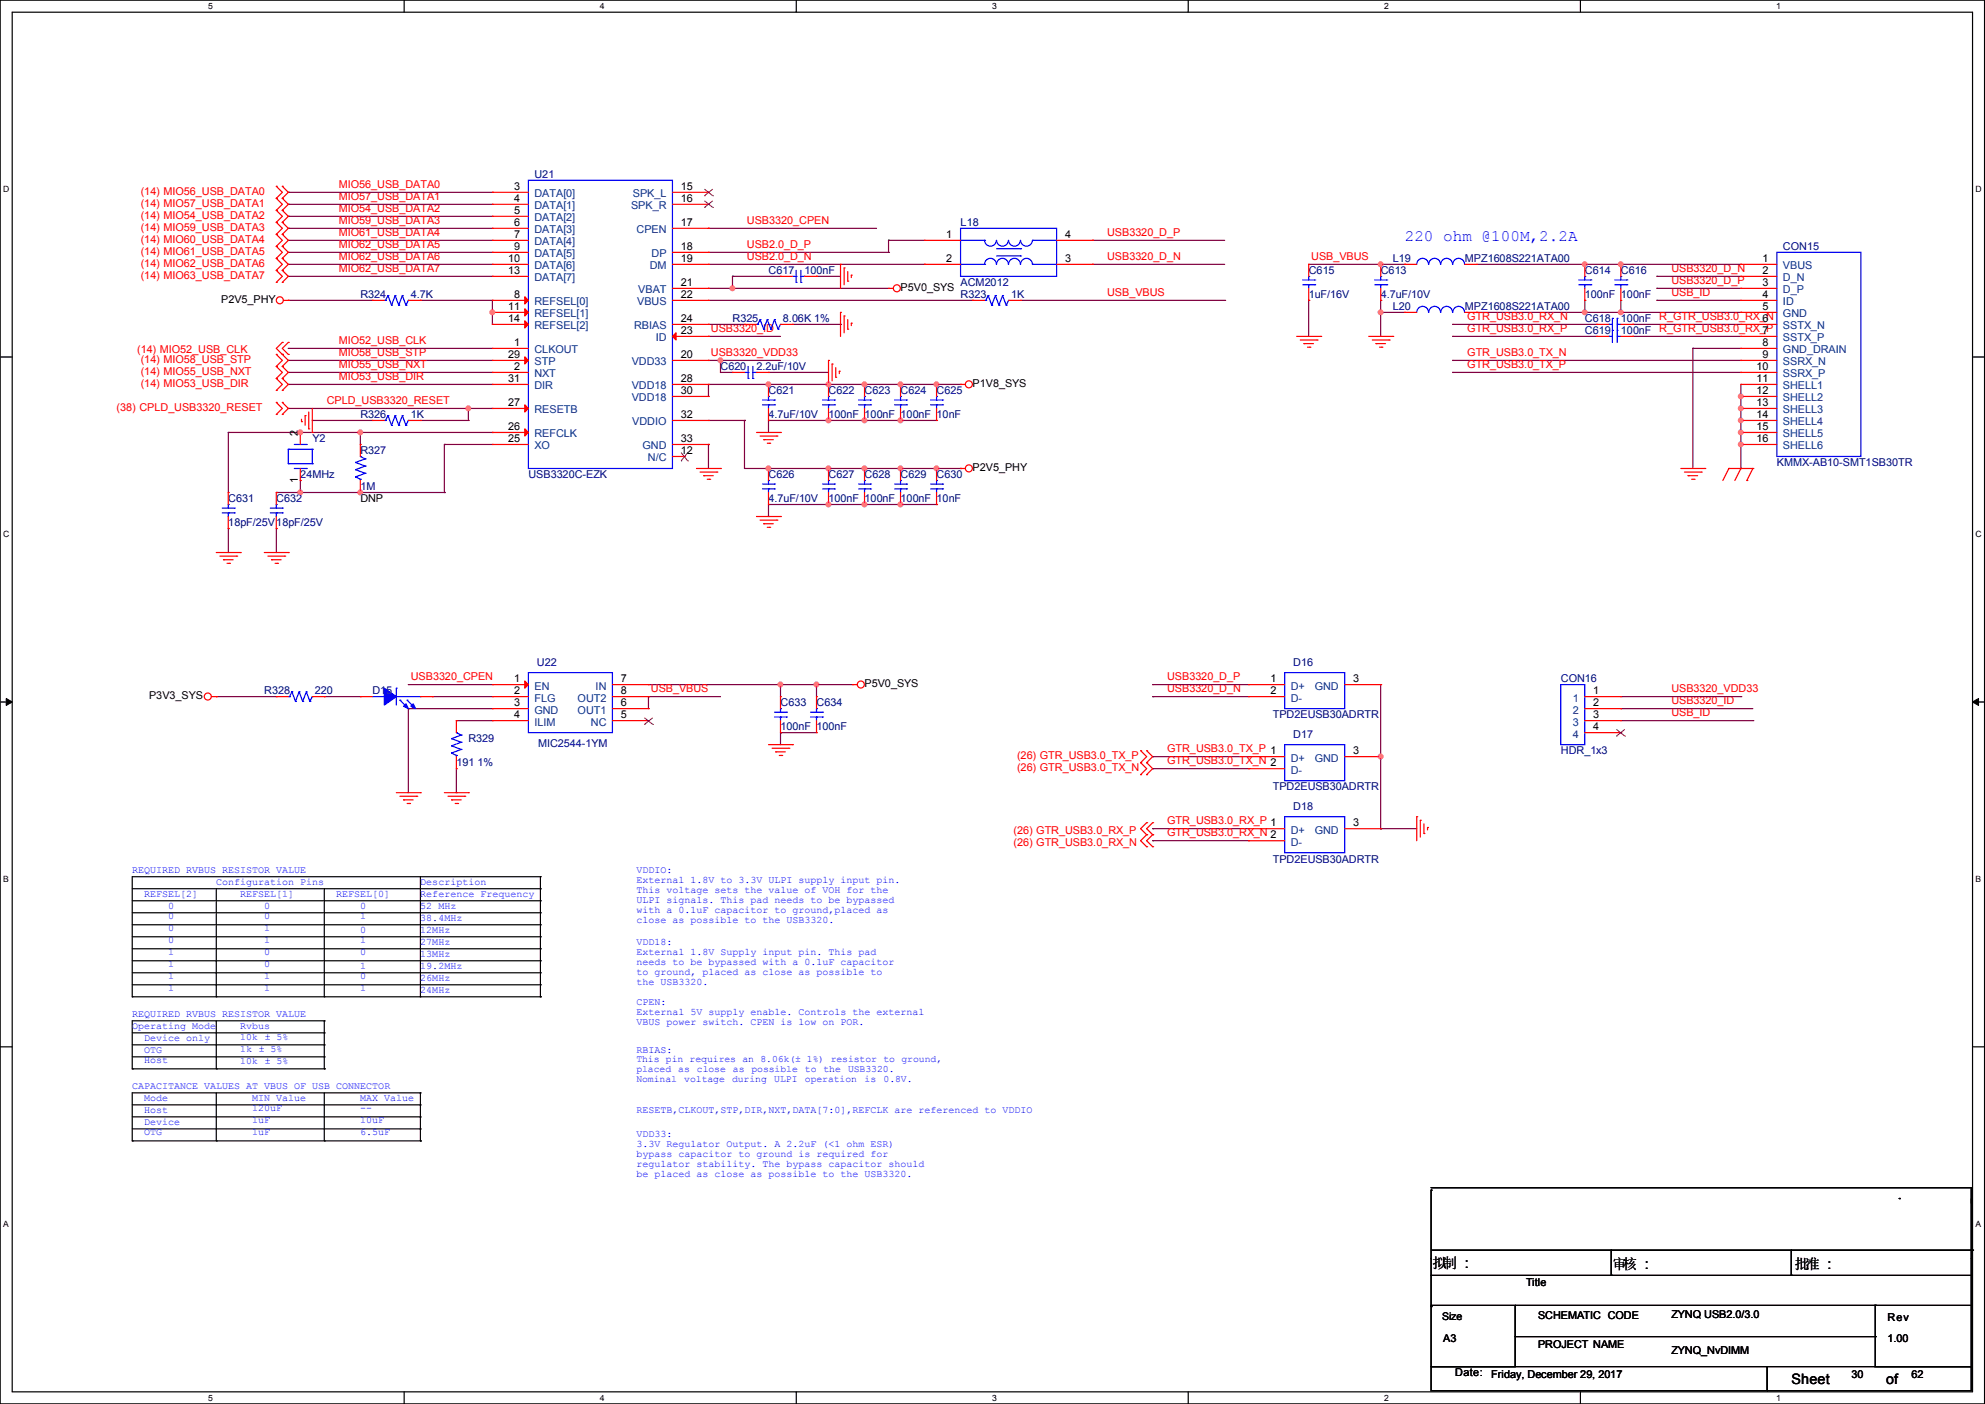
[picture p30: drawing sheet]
<svg xmlns="http://www.w3.org/2000/svg" width="420mm" height="297mm" viewBox="0 0 420 297" stroke-linecap="round" stroke-linejoin="round" font-family="sans-serif">
<defs><g id="words">
<text font-size="3.4" fill="#00f" x="297.2" y="51">220 ohm @100M,2.2A</text>
<g font-size="3">
<text x="303.1" y="268.2">拟制 :::</text>
<text x="303.1" y="268.2">拟制</text>
<text x="341.2" y="268.5">审核 :::</text>
<text x="341.2" y="268.5">审核</text>
<text x="379.8" y="268.5">批准 :::</text>
<text x="379.8" y="268.5">批准</text>
<text x="379" y="292.9">Sheet</text>
<text x="399.1" y="292.8">of</text>
</g>
<g font-size="2.3" fill="#f00">
<text x="29.8" y="41.2">(14) MIO56_USB_DATA0</text>
<text x="71.7" y="39.8">MIO56_USB_DATA0</text>
<text x="29.8" y="43.8">(14) MIO57_USB_DATA1</text>
<text x="29.8" y="46.3">(14) MIO54_USB_DATA2</text>
<text x="71.7" y="44.8">MIO54_USB_DATA2</text>
<text x="71.7" y="47.4">MIO59_USB_DATA3</text>
<text x="71.7" y="42.3">MIO57_USB_DATA1</text>
<text x="158" y="47.4">USB3320_CPEN</text>
<text x="29.8" y="48.9">(14) MIO59_USB_DATA3</text>
<text x="29.8" y="51.4">(14) MIO60_USB_DATA4</text>
<text x="29.8" y="53.9">(14) MIO61_USB_DATA5</text>
<text x="71.7" y="49.9">MIO61_USB_DATA4</text>
<text x="71.7" y="52.5">MIO62_USB_DATA5</text>
<text x="158" y="52.5">USB2.0_D_P</text>
<text x="234.2" y="49.9">USB3320_D_P</text>
<text x="29.8" y="56.5">(14) MIO62_USB_DATA6</text>
<text x="29.8" y="59">(14) MIO63_USB_DATA7</text>
<text x="71.7" y="57.5">MIO62_USB_DATA7</text>
<text x="71.7" y="55">MIO62_USB_DATA6</text>
<text x="158" y="55">USB2.0_D_N</text>
<text x="234.2" y="55">USB3320_D_N</text>
<text x="277.4" y="55">USB_VBUS</text>
<text x="353.6" y="57.5">USB3320_D_N</text>
<text x="234.2" y="62.6">USB_VBUS</text>
<text x="353.6" y="62.6">USB_ID</text>
<text x="353.6" y="60.1">USB3320_D_P</text>
<text x="150.4" y="70.2">USB3320_ID</text>
<text x="310.4" y="70.2">GTR_USB3.0_RX_P</text>
<text x="310.4" y="67.7">GTR_USB3.0_RX_N</text>
<text x="351.1" y="67.7">R_GTR_USB3.0_RX_N</text>
<text x="351.1" y="70.2">R_GTR_USB3.0_RX_P</text>
<text x="29" y="74.8">(14) MIO52_USB_CLK</text>
<text x="29.8" y="76.8">(14) MIO58_USB_STP</text>
<text x="71.7" y="75.3">MIO58_USB_STP</text>
<text x="71.7" y="77.9">MIO55_USB_NXT</text>
<text x="71.7" y="72.8">MIO52_USB_CLK</text>
<text x="150.4" y="75.3">USB3320_VDD33</text>
<text x="310.4" y="75.3">GTR_USB3.0_TX_N</text>
<text x="310.4" y="77.9">GTR_USB3.0_TX_P</text>
<text x="29.8" y="79.3">(14) MIO55_USB_NXT</text>
<text x="29.8" y="81.9">(14) MIO53_USB_DIR</text>
<text x="71.7" y="80.4">MIO53_USB_DIR</text>
<text x="24.7" y="87">(38) CPLD_USB3320_RESET</text>
<text x="69.1" y="85.5">CPLD_USB3320_RESET</text>
<text x="86.9" y="143.9">USB3320_CPEN</text>
<text x="246.9" y="143.9">USB3320_D_P</text>
<text x="137.7" y="146.4">USB_VBUS</text>
<text x="246.9" y="146.4">USB3320_D_N</text>
<text x="353.6" y="149">USB3320_ID</text>
<text x="353.6" y="146.4">USB3320_VDD33</text>
<text x="353.6" y="151.5">USB_ID</text>
<text x="215.2" y="160.6">(26) GTR_USB3.0_TX_P</text>
<text x="246.9" y="159.1">GTR_USB3.0_TX_P 1</text>
<text x="246.9" y="161.7">GTR_USB3.0_TX_N 2</text>
<text x="215.2" y="163.2">(26) GTR_USB3.0_TX_N</text>
<text x="214.4" y="176.4">(26) GTR_USB3.0_RX_P</text>
<text x="214.4" y="178.9">(26) GTR_USB3.0_RX_N</text>
<text x="246.9" y="174.4">GTR_USB3.0_RX_P 1</text>
<text x="246.9" y="176.9">GTR_USB3.0_RX_N 2</text>
</g>
<g font-size="2.3">
<text x="108.8" y="40.1">3</text>
<text x="144.1" y="40.1">15</text>
<text x="108.8" y="42.7">4</text>
<text x="108.8" y="45.2">5</text>
<text x="108.8" y="47.8">6</text>
<text x="144.1" y="42.7">16</text>
<text x="144.1" y="47.8">17</text>
<text x="108.8" y="50.3">7</text>
<text x="108.8" y="52.8">9</text>
<text x="144.1" y="52.8">18</text>
<text x="200.2" y="50.3">1</text>
<text x="225.4" y="50.3">4</text>
<text x="107.5" y="55.4">10</text>
<text x="107.5" y="57.9">13</text>
<text x="144.1" y="55.4">19</text>
<text x="200.2" y="55.4">2</text>
<text x="225.4" y="55.4">3</text>
<text x="372.9" y="55.4">1</text>
<text x="372.9" y="57.9">2</text>
<text x="46.8" y="64.1">P2V5_PHY</text>
<text x="107.5" y="65.5">11</text>
<text x="108.8" y="63">8</text>
<text x="144.1" y="60.5">21</text>
<text x="144.1" y="63">22</text>
<text x="190.6" y="61.6">P5V0_SYS</text>
<text x="372.9" y="60.5">3</text>
<text x="372.9" y="63">4</text>
<text x="372.9" y="65.5">5</text>
<text x="107.5" y="68.1">14</text>
<text x="144.1" y="70.6">23</text>
<text x="144.1" y="68.1">24</text>
<text x="372.9" y="68.1">6</text>
<text x="372.9" y="70.6">7</text>
<text x="107.5" y="75.7">29</text>
<text x="108.8" y="73.2">1</text>
<text x="144.1" y="75.7">20</text>
<text x="372.9" y="73.2">8</text>
<text x="372.9" y="75.7">9</text>
<text x="107.5" y="80.8">31</text>
<text x="108.8" y="78.2">2</text>
<text x="144.1" y="80.8">28</text>
<text x="144.1" y="83.3">30</text>
<text x="205.8" y="81.9">P1V8_SYS</text>
<text x="371.7" y="78.2">10</text>
<text x="371.7" y="80.8">11</text>
<text x="371.7" y="83.3">12</text>
<text x="107.5" y="85.9">27</text>
<text x="144.1" y="88.4">32</text>
<text x="371.7" y="85.9">13</text>
<text x="371.7" y="88.4">14</text>
<text x="63" y="92.2" transform="rotate(-90 63 92.2)">2</text>
<text x="107.5" y="93.5">25</text>
<text x="107.5" y="90.9">26</text>
<text x="144.1" y="93.5">33</text>
<text x="371.7" y="90.9">15</text>
<text x="371.7" y="93.5">16</text>
<text x="144.1" y="96">12</text>
<text x="205.8" y="99.7">P2V5_PHY</text>
<text x="63" y="102.2" transform="rotate(-90 63 102.2)">1</text>
<text x="76.2" y="106.3">DNP</text>
<text x="31.5" y="147.9">P3V3_SYS</text>
<text x="108.8" y="144.3">1</text>
<text x="108.8" y="146.8">2</text>
<text x="108.8" y="149.4">3</text>
<text x="131.4" y="149.4">6</text>
<text x="131.4" y="146.8">8</text>
<text x="131.4" y="144.3">7</text>
<text x="182.9" y="145.4">P5V0_SYS</text>
<text x="268.8" y="144.3">1</text>
<text x="268.8" y="146.8">2</text>
<text x="286.3" y="144.3">3</text>
<text x="337.1" y="146.8">1</text>
<text x="337.1" y="149.4">2</text>
<text x="108.8" y="151.9">4</text>
<text x="131.4" y="151.9">5</text>
<text x="337.1" y="151.9">3</text>
<text x="337.1" y="154.4">4</text>
<text x="286.3" y="159.5">3</text>
<text x="286.3" y="174.8">3</text>
<text x="322.9" y="272.1">Title</text>
<text x="325.4" y="279">SCHEMATIC CODE</text>
<text x="353.6" y="278.7">ZYNQ USB2.0/3.0</text>
<text x="399.4" y="279.5">Rev</text>
<text x="305.4" y="283.8">A3</text>
<text x="325.4" y="285.1">PROJECT NAME</text>
<text x="353.6" y="286.3">ZYNQ_NvDIMM</text>
<text x="399.4" y="283.8">1.00</text>
<text x="307.9" y="291.2">Date:</text>
<text x="315.5" y="291.4">Friday, December 29, 2017</text>
<text x="391.7" y="291.4">30</text>
<text x="404.4" y="291.4">62</text>
</g>
<g font-size="2.3" fill="#000080">
<text x="113.1" y="37.7">U21</text>
<text x="203.3" y="47.8">L18</text>
<text x="377.3" y="52.9">CON15</text>
<text x="162.6" y="58">C617</text>
<text x="170.2" y="58">100nF</text>
<text x="276.9" y="58">C615</text>
<text x="292.2" y="58">C613</text>
<text x="294.7" y="55.5">L19</text>
<text x="309.9" y="55.5">MPZ1608S221ATA00</text>
<text x="335.3" y="58">C614</text>
<text x="343" y="58">C616</text>
<text x="76.2" y="63.1">R324</text>
<text x="86.9" y="63.1">4.7K</text>
<text x="203.3" y="60.5">ACM2012</text>
<text x="203.3" y="63.1">R323</text>
<text x="213.9" y="63.1">1K</text>
<text x="276.9" y="63.1">1uF/16V</text>
<text x="292.2" y="63.1">4.7uF/10V</text>
<text x="294.7" y="65.6">L20</text>
<text x="309.9" y="65.6">MPZ1608S221ATA00</text>
<text x="335.3" y="63.1">100nF</text>
<text x="343" y="63.1">100nF</text>
<text x="155" y="68.2">R325</text>
<text x="165.7" y="68.2">8.06K 1%</text>
<text x="335.3" y="70.7">C619</text>
<text x="335.3" y="68.2">C618</text>
<text x="343" y="70.7">100nF</text>
<text x="343" y="68.2">100nF</text>
<text x="152.5" y="78.3">C620</text>
<text x="160.1" y="78.3">2.2uF/10V</text>
<text x="162.6" y="83.4">C621</text>
<text x="175.3" y="83.4">C622</text>
<text x="182.9" y="83.4">C623</text>
<text x="190.6" y="83.4">C624</text>
<text x="198.2" y="83.4">C625</text>
<text x="76.2" y="88.5">R326</text>
<text x="86.9" y="88.5">1K</text>
<text x="162.6" y="88.5">4.7uF/10V</text>
<text x="175.3" y="88.5">100nF</text>
<text x="182.9" y="88.5">100nF</text>
<text x="190.6" y="88.5">100nF</text>
<text x="198.2" y="88.5">10nF</text>
<text x="66.1" y="93.6">Y2</text>
<text x="63.5" y="101.2">24MHz</text>
<text x="76.2" y="96.1">R327</text>
<text x="111.8" y="101.2">USB3320C-EZK</text>
<text x="162.6" y="101.2">C626</text>
<text x="175.3" y="101.2">C627</text>
<text x="182.9" y="101.2">C628</text>
<text x="190.6" y="101.2">C629</text>
<text x="198.2" y="101.2">C630</text>
<text x="376" y="98.6">KMMX-AB10-SMT1SB30TR</text>
<text x="48.3" y="106.3">C631</text>
<text x="58.5" y="106.3">C632</text>
<text x="76.2" y="103.7">1M</text>
<text x="162.6" y="106.3">4.7uF/10V</text>
<text x="175.3" y="106.3">100nF</text>
<text x="182.9" y="106.3">100nF</text>
<text x="190.6" y="106.3">100nF</text>
<text x="198.2" y="106.3">10nF</text>
<text x="48.3" y="111.3">18pF/25V</text>
<text x="58.5" y="111.3">18pF/25V</text>
<text x="113.6" y="140.8">U22</text>
<text x="273.6" y="140.8">D16</text>
<text x="55.9" y="146.9">R328</text>
<text x="66.6" y="146.9">220</text>
<text x="78.8" y="146.9">D15</text>
<text x="165.2" y="149.4">C633</text>
<text x="172.8" y="149.4">C634</text>
<text x="330.3" y="144.4">CON16</text>
<text x="165.2" y="154.5">100nF</text>
<text x="172.8" y="154.5">100nF</text>
<text x="269.3" y="152">TPD2EUSB30ADRTR</text>
<text x="99.1" y="157.1">R329</text>
<text x="113.8" y="158.1">MIC2544-1YM</text>
<text x="273.6" y="156">D17</text>
<text x="330.3" y="159.6">HDR_1x3</text>
<text x="96.6" y="162.1">191 1%</text>
<text x="269.3" y="167.2">TPD2EUSB30ADRTR</text>
<text x="273.6" y="171.3">D18</text>
<text x="269.3" y="182.5">TPD2EUSB30ADRTR</text>
</g>
<g font-size="2.3" fill="#004080">
<text x="113.1" y="41.7">DATA[0]</text>
<text x="133.9" y="41.7">SPK_L</text>
<text x="113.1" y="44.3">DATA[1]</text>
<text x="113.1" y="46.8">DATA[2]</text>
<text x="133.5" y="44.3">SPK_R</text>
<text x="113.1" y="49.4">DATA[3]</text>
<text x="113.1" y="51.9">DATA[4]</text>
<text x="134.7" y="49.4">CPEN</text>
<text x="113.1" y="54.4">DATA[5]</text>
<text x="113.1" y="57">DATA[6]</text>
<text x="113.1" y="59.5">DATA[7]</text>
<text x="137.5" y="57">DM</text>
<text x="137.8" y="54.4">DP</text>
<text x="377.3" y="57">VBUS</text>
<text x="377.3" y="59.5">D_N</text>
<text x="113.1" y="64.6">REFSEL[0]</text>
<text x="134.8" y="64.6">VBUS</text>
<text x="135.1" y="62.1">VBAT</text>
<text x="377.3" y="62.1">D_P</text>
<text x="377.3" y="64.6">ID</text>
<text x="113.1" y="67.1">REFSEL[1]</text>
<text x="113.1" y="69.7">REFSEL[2]</text>
<text x="134.2" y="69.7">RBIAS</text>
<text x="377.3" y="67.1">GND</text>
<text x="377.3" y="69.7">SSTX_N</text>
<text x="113.1" y="74.8">CLKOUT</text>
<text x="113.1" y="77.3">STP</text>
<text x="133.7" y="77.3">VDD33</text>
<text x="138.7" y="72.2">ID</text>
<text x="377.3" y="72.2">SSTX_P</text>
<text x="377.3" y="74.8">GND_DRAIN</text>
<text x="377.3" y="77.3">SSRX_N</text>
<text x="113.1" y="79.8">NXT</text>
<text x="113.1" y="82.4">DIR</text>
<text x="133.7" y="82.4">VDD18</text>
<text x="377.3" y="79.8">SSRX_P</text>
<text x="377.3" y="82.4">SHELL1</text>
<text x="113.1" y="87.5">RESETB</text>
<text x="133.7" y="84.9">VDD18</text>
<text x="377.3" y="84.9">SHELL2</text>
<text x="377.3" y="87.5">SHELL3</text>
<text x="113.1" y="95.1">XO</text>
<text x="113.1" y="92.5">REFCLK</text>
<text x="133.8" y="90">VDDIO</text>
<text x="135.9" y="95.1">GND</text>
<text x="377.3" y="90">SHELL4</text>
<text x="377.3" y="92.5">SHELL5</text>
<text x="377.3" y="95.1">SHELL6</text>
<text x="137.1" y="97.6">N/C</text>
<text x="113.1" y="145.9">EN</text>
<text x="113.1" y="148.4">FLG</text>
<text x="122.2" y="148.4">OUT2</text>
<text x="126" y="145.9">IN</text>
<text x="273.1" y="145.9">D+</text>
<text x="273.1" y="148.4">D-</text>
<text x="278.2" y="145.9">GND</text>
<text x="332.8" y="148.4">1</text>
<text x="113.1" y="151">GND</text>
<text x="113.1" y="153.5">ILIM</text>
<text x="122.2" y="151">OUT1</text>
<text x="125" y="153.5">NC</text>
<text x="332.8" y="151">2</text>
<text x="332.8" y="153.5">3</text>
<text x="273.1" y="161.1">D+</text>
<text x="278.2" y="161.1">GND</text>
<text x="332.8" y="156">4</text>
<text x="273.1" y="163.7">D-</text>
<text x="273.1" y="176.4">D+</text>
<text x="273.1" y="178.9">D-</text>
<text x="278.2" y="176.4">GND</text>
</g>
<text font-size="2.2" x="305.1" y="279.2">Size</text>
<g font-size="2.1" fill="#00f">
<text x="28" y="184.6">REQUIRED RVBUS RESISTOR VALUE</text>
<text x="134.7" y="184.6">VDDIO:</text>
<text x="30.5" y="189.7">REFSEL[2]</text>
<text x="45.8" y="187.1">Configuration Pins</text>
<text x="50.8" y="189.7">REFSEL[1]</text>
<text x="71.2" y="189.7">REFSEL[0]</text>
<text x="88.9" y="187.1">Description</text>
<text x="88.9" y="189.7">Reference Frequency</text>
<text x="134.7" y="186.7">External 1.8V to 3.3V ULPI supply input pin.</text>
<text x="134.7" y="188.8">This voltage sets the value of VOH for the</text>
<text x="134.7" y="190.9">ULPI signals. This pad needs to be bypassed</text>
<text x="35.6" y="192.2">0</text>
<text x="35.6" y="194.5">0</text>
<text x="35.6" y="197">0</text>
<text x="55.9" y="192.2">0</text>
<text x="55.9" y="194.5">0</text>
<text x="55.9" y="197">1</text>
<text x="76.2" y="192.2">0</text>
<text x="76.2" y="194.5">1</text>
<text x="76.2" y="197.3">0</text>
<text x="88.9" y="192.2">52 MHz</text>
<text x="88.9" y="194.7">38.4MHz</text>
<text x="88.9" y="197.3">12MHz</text>
<text x="134.7" y="193">with a 0.1uF capacitor to ground,placed as</text>
<text x="134.7" y="195.2">close as possible to the USB3320.</text>
<text x="35.6" y="199.6">0</text>
<text x="35.6" y="202.1">1</text>
<text x="55.9" y="199.6">1</text>
<text x="55.9" y="202.1">0</text>
<text x="76.2" y="199.6">1</text>
<text x="76.2" y="202.1">0</text>
<text x="88.9" y="199.8">27MHz</text>
<text x="88.9" y="202.4">13MHz</text>
<text x="134.7" y="199.8">VDD18:</text>
<text x="134.7" y="201.9">External 1.8V Supply input pin. This pad</text>
<text x="35.6" y="204.6">1</text>
<text x="35.6" y="207.2">1</text>
<text x="35.6" y="209.7">1</text>
<text x="55.9" y="204.6">0</text>
<text x="55.9" y="207.2">1</text>
<text x="55.9" y="209.7">1</text>
<text x="76.2" y="204.9">1</text>
<text x="76.2" y="207.2">0</text>
<text x="76.2" y="209.7">1</text>
<text x="88.9" y="204.9">19.2MHz</text>
<text x="88.9" y="207.4">26MHz</text>
<text x="88.9" y="210">24MHz</text>
<text x="134.7" y="204">needs to be bypassed with a 0.1uF capacitor</text>
<text x="134.7" y="206.2">to ground, placed as close as possible to</text>
<text x="134.7" y="208.3">the USB3320.</text>
<text x="28" y="215.1">REQUIRED RVBUS RESISTOR VALUE</text>
<text x="134.7" y="212.5">CPEN:</text>
<text x="134.7" y="214.6">External 5V supply enable. Controls the external</text>
<text x="28" y="217.6">Operating Mode</text>
<text x="30.5" y="220.1">Device only</text>
<text x="50.8" y="220.1">10k</text>
<text x="50.8" y="217.6">Rvbus</text>
<text x="56" y="220.1">± 5%</text>
<text x="134.7" y="216.7">VBUS power switch. CPEN is low on POR.</text>
<text x="30.5" y="222.7">OTG</text>
<text x="30.5" y="225">Host</text>
<text x="50.8" y="222.6">1k ± 5%</text>
<text x="50.8" y="225.2">10k</text>
<text x="56" y="225.2">± 5%</text>
<text x="134.7" y="224.7">This pin requires an 8.06k(± 1%) resistor to ground,</text>
<text x="134.7" y="226.8">placed as close</text>
<text x="134.7" y="222.7">RBIAS:</text>
<text x="155.1" y="226.8">as possible to the</text>
<text x="179.4" y="226.8">USB3320.</text>
<text x="28" y="230.3">CAPACITANCE VALUES AT VBUS OF USB CONNECTOR</text>
<text x="30.5" y="232.8">Mode</text>
<text x="53.4" y="232.8">MIN Value</text>
<text x="76.2" y="232.8">MAX Value</text>
<text x="134.7" y="228.9">Nominal</text>
<text x="144.8" y="228.9">voltage</text>
<text x="154.9" y="228.9">during</text>
<text x="163.8" y="228.9">ULPI</text>
<text x="170.3" y="228.9">operation</text>
<text x="182.9" y="228.9">is</text>
<text x="186.9" y="228.9">0.8V.</text>
<text x="30.5" y="235.4">Host</text>
<text x="30.5" y="237.9">Device</text>
<text x="53.4" y="235.1">120uF</text>
<text x="53.4" y="237.7">1uF</text>
<text x="76.2" y="237.7">10uF</text>
<text x="76.2" y="235.1">--</text>
<text x="134.7" y="235.4">RESETB,CLKOUT,STP,DIR,NXT,DATA[7:0],REFCLK are referenced to VDDIO</text>
<text x="30.5" y="240.2">OTG</text>
<text x="53.4" y="240.2">1uF</text>
<text x="76.2" y="240.2">6.5uF</text>
<text x="134.7" y="240.5">VDD33:</text>
<text x="134.7" y="242.6">3.3V Regulator Output. A 2.2uF (&lt;1 ohm ESR)</text>
<text x="134.7" y="244.7">bypass capacitor to ground is required for</text>
<text x="134.7" y="246.8">regulator stability. The bypass capacitor should</text>
<text x="134.7" y="248.9">be placed as close as possible to the USB3320.</text>
</g>
<g font-size="1.8">
<text x="44" y="1.9">5</text>
<text x="127" y="1.9">4</text>
<text x="209.9" y="1.9">3</text>
<text x="292.9" y="1.9">2</text>
<text x="375.8" y="1.9">1</text>
<text x=".7" y="40.6">D</text>
<text x="418" y="40.6">D</text>
<text x=".7" y="113.6">C</text>
<text x="418" y="113.6">C</text>
<text x=".7" y="186.6">B</text>
<text x="418" y="186.6">B</text>
<text x=".7" y="259.5">A</text>
<text x="418" y="259.5">A</text>
<text x="44" y="296.3">5</text>
<text x="127" y="296.3">4</text>
<text x="209.9" y="296.3">3</text>
<text x="292.9" y="296.3">2</text>
<text x="375.8" y="296.3">1</text>
</g>
</g></defs>
<path d="M0 0h419.9v297h-419.9zM2.6 2.6h414.8v291.8h-414.8z" fill="none" stroke="#000" stroke-width=".25"/>
<g fill="#fff">
<path d="M44 .3h1v2h-1z"/>
<path d="M44 294.7h1v2h-1z"/>
</g>
<path d="M85.5 0v2.6M85.5 294.4v2.6" fill="none" stroke="#000" stroke-width=".25"/>
<g fill="#fff">
<path d="M127 .3h.9v2h-.9z"/>
<path d="M127 294.7h.9v2h-.9z"/>
</g>
<path d="M168.5 0v2.6M168.5 294.4v2.6" fill="none" stroke="#000" stroke-width=".25"/>
<g fill="#fff">
<path d="M209.9 .3h1v2h-1z"/>
<path d="M209.9 294.7h1v2h-1z"/>
</g>
<path d="M251.4 0v2.6M251.4 294.4v2.6" fill="none" stroke="#000" stroke-width=".25"/>
<g fill="#fff">
<path d="M292.9 .3h.9v2h-.9z"/>
<path d="M292.9 294.7h.9v2h-.9z"/>
</g>
<path d="M334.4 0v2.6M334.4 294.4v2.6" fill="none" stroke="#000" stroke-width=".25"/>
<g fill="#fff">
<path d="M375.8 .3h1v2h-1z"/>
<path d="M375.8 294.7h1v2h-1z"/>
<path d="M.7 39h1.2v2h-1.2z"/>
<path d="M418 39h1.3v2h-1.3z"/>
<path d="M.7 112h1.2v2h-1.2z"/>
<path d="M418 112h1.3v2h-1.3z"/>
</g>
<path d="M0 75.5h2.6M417.4 75.5h2.5" fill="none" stroke="#000" stroke-width=".25"/>
<g fill="#fff">
<path d="M.7 185h1.2v1.9h-1.2z"/>
<path d="M418 185h1.2v1.9h-1.2z"/>
</g>
<path d="M0 148.5h2.6M417.4 148.5h2.5" fill="none" stroke="#000" stroke-width=".25"/>
<path d="M1.3 147.7l1.3 .8-1.3 .7zM417.4 148.5l1.2-.8v1.5z" fill="#000" stroke="#000" stroke-width=".21"/>
<g fill="#fff">
<path d="M.7 257.9h1.2v2h-1.2z"/>
<path d="M418 257.9h1.2v2h-1.2z"/>
</g>
<g fill="none" stroke="#000" stroke-width=".25">
<path d="M28 188h86.3M28 190.5h86.3M28 193.1h86.3M28 195.6h86.3M28 198.2h86.3M45.8 188v22.9M68.6 188v22.9M88.9 185.5v25.4M114.3 185.5h.1M114.3 188h.1M114.3 190.5h.1M114.3 193.1h.1"/>
<path d="M114.3 195.6h.1M114.3 198.2h.1M114.3 185.5h-86.3v25.4M114.3 185.5v25.4M28 210.9h.1M28 200.7h86.3M28 203.2h86.3M28 205.8h86.3M28 208.3h86.3M28 210.9h86.3M28 218.5h40.6M45.8 210.9h.1"/>
<path d="M45.8 215.9v10.2M68.6 210.9h.1M68.6 215.9h.1M68.6 218.5h.1M68.6 215.9h-40.6v10.2M68.6 215.9v10.2M88.9 210.9h.1M114.3 200.7h.1M114.3 203.2h.1M114.3 205.8h.1M114.3 208.3h.1M114.3 210.9h.1"/>
<path d="M0 221.4h2.6M28 226.1h.1M28 221h40.6M28 223.6h40.6M28 226.1h40.6M28 233.7h60.9M28 236.3h60.9M28 238.8h60.9M45.8 226.1h.1M45.8 231.2v10.1M68.6 221h.1M68.6 223.6h.1"/>
<path d="M68.6 226.1h.1M68.6 231.2v10.1M88.9 231.2h.1M88.9 233.7h.1M88.9 236.3h.1M88.9 238.8h.1M88.9 231.2h-60.9v10.1M88.9 231.2v10.1M417.4 221.4h2.5M28 241.3h.1M28 241.3h60.9M45.8 241.3h.1"/>
<path d="M68.6 241.3h.1M88.9 241.3h.1M302.8 251.8h.1M302.8 251.8v24.6M302.8 251.2h114.3M401.9 253.5h.1M417.1 251.2h.1M417.1 251.2v24.9M302.8 276.1h17.8v13h-17.8zM302.8 276.4h.1M302.8 269.8h114.3M303.1 264.5h114.3"/>
<path d="M320.6 276.1h76.2M340.9 269.8h.1M340.9 264.5v5.3M379 269.8h.1M379 264.5v5.3M396.8 276.1h20.3v13h-20.3zM396.8 276.1h.1M417.1 269.8h.1M417.1 266.2h.1M417.1 276.1h.1M417.4 264.5h.1M302.8 289.1h71.1v5.1h-71.1z"/>
<path d="M320.6 282.7h76.2M373.9 289.1h43.2v5.1h-43.2zM396.8 282.7h.1"/>
</g>
<g fill="none" stroke="#800040" stroke-width=".25">
<path d="M61 58.5h.1M61 55.9h.1M61 50.8h.1M61 53.4h.1M61 45.8h.1M61 48.3h.1M61 43.2h.1M61 40.7h.1M61 53.4h43.2M61 55.9h43.2M61 50.8h43.2M61 48.3h43.2"/>
<path d="M61 58.5h43.2M61 45.8h43.2M61 43.2h43.2M61 40.7h43.2M149.9 48.3h.1M149.9 53.4h38.1M149.9 55.9h45.7M149.9 48.3h35.6M155 58.5h.1M155 58.5h10.1M155 58.5v2.5M172.8 58.5h.1"/>
<path d="M172.8 58.5h5M188 53.4h.1M188 50.8h.1M188 50.8v2.6M188 50.8h7.6M195.6 55.9h.1M231.2 55.9h.1M231.2 50.8h.1M231.2 55.9h27.9M231.2 50.8h27.9M276.9 55.9h20.3M292.1 55.9h.1"/>
<path d="M297.2 55.9h.1M312.5 55.9h55.8M335.3 55.9h.1M342.9 55.9h.1M350.6 58.5h.1M350.6 58.5h17.7M368.3 55.9h.1M61 63.5h.1M61 76.2h.1M61 78.8h.1M61 73.7h.1M61 63.5h17.8"/>
<path d="M61 76.2h43.2M61 78.8h43.2M61 73.7h43.2M88.9 63.5h.1M88.9 63.5h15.3M104.2 63.5h.1M104.2 66.1h.1M104.2 63.5v5.1M149.9 76.2h.1M149.9 71.2h.1M149.9 68.6h.1M149.9 61h.1"/>
<path d="M149.9 63.5h55.9M149.9 76.2h15.2M149.9 71.2h15.2M149.9 68.6h7.6M149.9 61h38.1M152.4 78.8h.1M152.4 76.2h.1M152.4 78.8h2.6M152.4 76.2v2.6M155 61h.1M162.6 78.8h.1M162.6 78.8h12.7"/>
<path d="M167.7 68.6h10.1M177.8 68.6h.1M205.8 63.5h.1M215.9 63.5h43.2M259.1 63.5h.1M276.9 63.5h.1M276.9 63.5v7.7M292.1 63.5h.1M292.1 66.1h.1M292.1 66.1h5.1M292.1 63.5v7.7M307.4 71.2h.1"/>
<path d="M307.4 68.6h.1M307.4 76.2h.1M307.4 78.8h.1M307.4 76.2h60.9M307.4 78.8h60.9M307.4 71.2h30.5M307.4 68.6h30.5M312.5 66.1h.1M312.5 66.1h55.8M335.3 63.5h.1M335.3 63.5v2.6M342.9 66.1h.1"/>
<path d="M342.9 63.5v2.6M345.5 68.6h.1M345.5 71.2h.1M345.5 71.2h22.8M345.5 68.6h22.8M350.6 63.5h.1M350.6 61h.1M350.6 63.5h17.7M350.6 61h17.7M358.2 73.7h.1M358.2 73.7h10.1M358.2 73.7v25.4"/>
<path d="M368.3 66.1h.1M48.3 91.5h.1M48.3 91.5h55.9M48.3 91.5v12.7M61 81.3h.1M61 86.4h.1M61 81.3h43.2M61 86.4h43.2M63.5 91.5h.1M66.1 88.9h.1M66.1 88.9h12.7M76.2 91.5h.1"/>
<path d="M76.2 91.5v2.5M88.9 88.9h10.2M94 94h.1M94 94h10.2M94 94v10.2M99.1 88.9h.1M99.1 86.4h.1M99.1 86.4v2.5M104.2 91.5h.1M149.9 94h.1M149.9 81.3h.1M149.9 81.3h53.3"/>
<path d="M149.9 88.9h7.6M149.9 81.3v2.6M149.9 94v5.1M157.5 88.9h.1M157.5 88.9v10.2h45.7M162.6 81.3h.1M162.6 99.1h.1M162.6 88.9h.1M162.6 88.9h35.6M162.6 88.9v2.6M175.3 88.9h.1M175.3 81.3h.1"/>
<path d="M175.3 99.1h.1M182.9 88.9h.1M182.9 81.3h.1M182.9 99.1h.1M190.5 81.3h.1M190.5 88.9h.1M190.5 99.1h.1M198.2 81.3h.1M198.2 88.9h.1M198.2 99.1h.1M203.2 81.3h.1M203.2 99.1h.1"/>
<path d="M368.3 83.9h.1M368.3 86.4h.1M368.3 88.9h.1M368.3 91.5h.1M368.3 94h.1M368.3 99.1h.1M368.3 81.3v17.8M48.3 111.8h.1M48.3 111.8v5.1M58.5 111.8h.1M58.5 104.2h.1M58.5 104.2h35.5"/>
<path d="M58.5 111.8v5.1M63.5 101.6h.1M63.5 101.6v2.6M76.2 104.2h.1M94 104.2h.1M162.6 109.3h.1M175.3 106.7h.1M182.9 106.7h.1M190.5 106.7h.1M198.2 106.7h.1M198.2 106.7h-35.6v2.6M45.8 147.4h.1"/>
<path d="M45.8 147.4h12.7M68.6 147.4h.1M68.6 147.4h7.6M86.4 144.8h.1M86.4 149.9h.1M86.4 149.9h17.8M86.4 144.8h17.8M86.4 149.9v17.8M91.5 147.4h.1M91.5 147.4h12.7M96.6 152.4h.1M96.6 152.4h7.6"/>
<path d="M137.2 144.8h.1M137.2 147.4h.1M137.2 147.4h15.2M137.2 144.8h43.2M137.2 147.4v2.5M165.1 144.8h.1M165.1 155h.1M165.1 144.8v2.6M165.1 155v2.5M165.1 155h7.7M172.8 144.8h.1M172.8 144.8v2.6"/>
<path d="M243.9 147.4h.1M243.9 144.8h.1M243.9 147.4h20.3M243.9 144.8h20.3M292.1 144.8v30.5M342.9 149.9h.1M342.9 152.4h28M342.9 149.9h28M342.9 147.4h25.4M368.3 147.4h.1M370.9 152.4h.1M96.6 167.7h.1"/>
<path d="M96.6 162.6v5.1M243.9 160.1h.1M243.9 162.6h.1M243.9 175.3h.1M243.9 177.8h.1M243.9 175.3h20.3M243.9 160.1h20.3M243.9 162.6h20.3M243.9 177.8h20.3M292.1 160.1h.1M292.1 175.3h.1M292.1 175.3h7.7"/>
</g>
<g fill="#f0f" stroke="#f0f" stroke-width=".25">
<circle cx="104.2" cy="66.1" r=".49"/>
<circle cx="99.1" cy="86.4" r=".49"/>
<circle cx="162.6" cy="81.3" r=".49"/>
<circle cx="152.4" cy="76.2" r=".49"/>
<circle cx="198.1" cy="81.3" r=".49"/>
<circle cx="335.3" cy="55.9" r=".49"/>
<circle cx="63.5" cy="104.2" r=".49"/>
<circle cx="63.5" cy="91.5" r=".49"/>
<circle cx="162.6" cy="99.1" r=".49"/>
<circle cx="165.1" cy="144.8" r=".49"/>
<circle cx="172.7" cy="144.8" r=".49"/>
<circle cx="292.1" cy="55.9" r=".49"/>
<circle cx="155" cy="61" r=".49"/>
<circle cx="335.3" cy="66.1" r=".49"/>
<circle cx="292.1" cy="66.1" r=".49"/>
<circle cx="368.3" cy="83.8" r=".49"/>
<circle cx="368.3" cy="86.4" r=".49"/>
<circle cx="368.3" cy="88.9" r=".49"/>
<circle cx="368.3" cy="91.5" r=".49"/>
<circle cx="342.9" cy="66.1" r=".49"/>
<circle cx="368.3" cy="94" r=".49"/>
<circle cx="292.1" cy="160" r=".49"/>
<circle cx="76.2" cy="104.2" r=".49"/>
<circle cx="76.2" cy="91.5" r=".49"/>
<circle cx="175.3" cy="88.9" r=".49"/>
<circle cx="175.3" cy="81.3" r=".49"/>
<circle cx="182.9" cy="81.3" r=".49"/>
<circle cx="190.5" cy="81.3" r=".49"/>
<circle cx="182.9" cy="88.9" r=".49"/>
<circle cx="190.5" cy="88.9" r=".49"/>
<circle cx="175.3" cy="99.1" r=".49"/>
<circle cx="182.9" cy="99.1" r=".49"/>
<circle cx="190.5" cy="99.1" r=".49"/>
<circle cx="198.1" cy="99.1" r=".49"/>
<circle cx="175.3" cy="106.7" r=".49"/>
<circle cx="182.9" cy="106.7" r=".49"/>
<circle cx="190.5" cy="106.7" r=".49"/>
<circle cx="342.9" cy="55.9" r=".49"/>
</g>
<g fill="none" stroke="#f00" stroke-width=".25">
<path d="M58.5 39.4h.1M58.5 39.4l1.2 1.3-1.2 1.3M59.7 39.4h.1M59.7 39.4l1.3 1.3-1.3 1.3M58.5 42h.1M58.5 44.5h.1M58.5 47h.1M58.5 49.6h.1M58.5 52.1h.1M58.5 54.7h.1M58.5 57.2h.1M58.5 59.7h.1"/>
<path d="M58.5 42l1.2 1.2-1.2 1.3M58.5 44.5l1.2 1.3-1.2 1.2M58.5 47l1.2 1.3-1.2 1.3M58.5 49.6l1.2 1.2-1.2 1.3M58.5 52.1l1.2 1.3-1.2 1.3M58.5 54.7l1.2 1.2-1.2 1.3M58.5 57.2l1.2 1.3-1.2 1.2M59.7 42h.1M59.7 44.5h.1M59.7 47h.1M59.7 49.6h.1M59.7 52.1h.1"/>
<path d="M59.7 54.7h.1M59.7 57.2h.1M59.7 59.7h.1M59.7 42l1.3 1.2-1.3 1.3M59.7 44.5l1.3 1.3-1.3 1.2M59.7 47l1.3 1.3-1.3 1.3M59.7 49.6l1.3 1.2-1.3 1.3M59.7 52.1l1.3 1.3-1.3 1.3M59.7 54.7l1.3 1.2-1.3 1.3M59.7 57.2l1.3 1.3-1.3 1.2M104.2 40.7h.1M104.2 43.2h.1"/>
<path d="M104.2 45.8h.1M104.2 48.3h.1M104.2 50.8h.1M104.2 53.4h.1M104.2 55.9h.1M104.2 58.5h.1M104.2 40.7h7.6M104.2 43.2h7.6M104.2 45.8h7.6M104.2 48.3h7.6M104.2 50.8h7.6M104.2 53.4h7.6"/>
<path d="M104.2 55.9h7.6M104.2 58.5h7.6M142.3 40.7h7.6M142.3 43.2h7.6M142.3 48.3h7.6M142.3 53.4h7.6M142.3 55.9h7.6M149.9 40.7h.1M149.9 43.2h.1M149.9 48.3h.1M149.9 53.4h.1M149.9 55.9h.1"/>
<path d="M165.1 58.5h.1M165.1 58.5h2.6M170.2 58.5h2.6M172.8 58.5h.1M177.8 55.9h.1M177.8 55.9v5.1M178.6 56.7h.1M178.6 56.7v3.5M179.4 59.5h.1M179.4 57.4v2.1M180.1 58.2h.1M180.1 58.2v.5"/>
<path d="M195.6 50.8h.1M195.6 55.9h.1M195.6 50.8h7.6M195.6 55.9h7.6M223.6 50.8h7.6M223.6 55.9h7.6M231.2 55.9h.1M231.2 50.8h.1M276.9 55.9h.1M276.9 55.9v2.6M292.1 55.9h.1M292.1 55.9v2.6"/>
<path d="M297.2 55.9h.1M297.2 55.9h2.6M309.9 55.9h2.6M312.5 55.9h.1M335.3 55.9h.1M335.3 55.9v2.6M342.9 55.9h.1M342.9 55.9v2.6M368.3 55.9h.1M368.3 58.5h.1M368.3 55.9h7.7M368.3 58.5h7.7"/>
<path d="M58.5 75h.1M58.5 77.5h.1M58.5 75l1.2 1.2-1.2 1.3M58.5 77.5l1.2 1.3-1.2 1.3M59.7 72.4h.1M59.7 75h.1M59.7 77.5h.1M59.7 72.4l-1.2 1.3 2.5 2.5-1.3 1.3M59.7 77.5l1.3 1.3-1.3 1.3M60 63.5h1M61 63.5h.1M61 72.4h.1"/>
<path d="M61 75h.1M61 72.4l-1.3 1.3 1.3 1.3M78.8 63.5h.1M78.8 63.5h2.5M86.4 63.5h2.5M88.9 63.5h.1M104.2 73.7h.1M104.2 78.8h.1M104.2 63.5h.1M104.2 66.1h.1M104.2 68.6h.1M104.2 76.2h.1"/>
<path d="M104.2 63.5h7.6M104.2 73.7h7.6M104.2 78.8h7.6M104.2 66.1h7.6M104.2 68.6h7.6M104.2 76.2h7.6M142.3 61h7.6M142.3 63.5h7.6M142.3 71.2h7.6M142.3 68.6h7.6M142.3 76.2h7.6M149.9 76.2h.1"/>
<path d="M149.9 61h.1M149.9 63.5h.1M149.9 71.2h.1M149.9 68.6h.1M155 78.8h.1M155 78.8h2.5M157.5 68.6h.1M157.5 68.6h2.6M160.1 78.8h2.5M162.6 78.8h.1M165.1 68.6h2.6M167.7 68.6h.1"/>
<path d="M175.3 76.2h.1M175.3 76.2v7.7M176.1 77h.1M176.1 77v3.6M176.8 79.8h.1M176.8 77.8v2M177.6 78.5h.1M177.6 78.5v.5M177.8 66.1h.1M177.8 66.1v5.1M178.6 66.8h.1M178.6 66.8v3.6"/>
<path d="M179.4 69.6h.1M179.4 67.6v2M180.1 68.4h.1M180.1 68.4v.5M188 61h.1M188 61h1M205.8 63.5h.1M205.8 63.5h2.5M213.4 63.5h2.5M215.9 63.5h.1M274.4 71.2h5M275.1 71.9h3.6"/>
<path d="M275.9 72.7h.1M275.9 72.7h2M276.6 73.4h.6M276.9 63.5h.1M276.9 61v2.5M277.2 73.4h.1M278.7 71.9h.1M279.4 71.2h.1M289.6 71.2h5.1M290.4 71.9h3.5M291.1 72.7h.1M291.1 72.7h2.1"/>
<path d="M291.9 73.4h.5M292.1 63.5h.1M292.1 61v2.5M292.4 73.4h.1M293.9 71.9h.1M294.7 71.2h.1M297.2 66.1h.1M297.2 66.1h2.6M309.9 66.1h2.6M312.5 66.1h.1M335.3 63.5h.1M335.3 61v2.5"/>
<path d="M337.9 71.2h.1M337.9 68.6h.1M337.9 71.2h2.5M337.9 68.6h2.5M342.9 63.5h.1M342.9 71.2h2.6M342.9 68.6h2.6M342.9 61v2.5M345.5 71.2h.1M345.5 68.6h.1M368.3 61h.1M368.3 63.5h.1"/>
<path d="M368.3 66.1h.1M368.3 68.6h.1M368.3 71.2h.1M368.3 73.7h.1M368.3 76.2h.1M368.3 78.8h.1M368.3 61h7.7M368.3 63.5h7.7M368.3 71.2h7.7M368.3 73.7h7.7M368.3 78.8h7.7M368.3 66.1h7.7"/>
<path d="M368.3 68.6h7.7M368.3 76.2h7.7M58.5 85.1h.1M58.5 87.7h.1M58.5 80.1h.1M58.5 82.6h.1M58.5 85.1l1.2 1.3-1.2 1.3M58.5 80.1l1.2 1.2-1.2 1.3M59.7 87.7h.1M59.7 85.1h.1M59.7 80.1h.1M59.7 82.6h.1"/>
<path d="M59.7 85.1l1.3 1.3-1.3 1.3M59.7 80.1l1.3 1.2-1.3 1.3M63.5 91.5h.1M63.5 91.5v2.5M63.5 99.1v2.5M63.8 89.2h.1M63.8 88.7v.5M64.6 87.9h.1M64.6 87.9v2.1M65.3 90.7h.1M65.3 87.2v3.5M66.1 91.5h.1"/>
<path d="M66.1 86.4v5.1M76.2 94h.1M76.2 94v2.6M78.8 88.9h.1M78.8 88.9h2.5M86.4 88.9h2.5M88.9 88.9h.1M104.2 94h.1M104.2 91.5h.1M104.2 86.4h.1M104.2 81.3h.1M104.2 81.3h7.6"/>
<path d="M104.2 91.5h7.6M104.2 94h7.6M104.2 86.4h7.6M142.3 81.3h7.6M142.3 96.6h2.5M142.3 94h7.6M142.3 83.9h7.6M142.3 88.9h7.6M144.8 96.6h.1M147.4 99.1h5M148.1 99.9h3.6M149.9 81.3h.1"/>
<path d="M149.9 83.9h.1M149.9 88.9h.1M149.9 94h.1M151.7 99.9h.1M152.4 99.1h.1M160.1 91.5h5M160.8 92.2h3.6M161.6 93h.1M161.6 93h2M162.3 93.8h.6M162.6 88.9h.1M162.6 81.3h.1"/>
<path d="M162.6 99.1h.1M162.6 81.3v2.6M162.6 86.4v2.5M162.6 99.1v2.5M162.9 93.8h.1M164.4 92.2h.1M165.1 91.5h.1M175.3 88.9h.1M175.3 81.3h.1M175.3 99.1h.1M175.3 86.4v2.5M175.3 99.1v2.5"/>
<path d="M182.9 99.1h.1M182.9 88.9h.1M182.9 81.3h.1M182.9 81.3v2.6M182.9 86.4v2.5M182.9 99.1v2.5M190.5 88.9h.1M190.5 81.3h.1M190.5 99.1h.1M190.5 81.3v2.6M190.5 86.4v2.5M190.5 99.1v2.5"/>
<path d="M198.2 88.9h.1M198.2 81.3h.1M198.2 99.1h.1M198.2 81.3v2.6M198.2 86.4v2.5M198.2 99.1v2.5M203.2 81.3h.1M203.2 99.1h.1M203.2 99.1h1.1M203.2 81.3h1.1M355.6 99.1h5.1M356.4 99.9h3.6"/>
<path d="M360 99.9h.1M360.7 99.1h.1M365.8 99.1h.1M365.8 99.1h5.1M365.8 99.1l-1.3 2.5M368.3 99.1h.1M368.3 81.3h.1M368.3 83.9h.1M368.3 86.4h.1M368.3 88.9h.1M368.3 91.5h.1M368.3 94h.1"/>
<path d="M368.3 81.3h7.7M368.3 91.5h7.7M368.3 99.1l-1.2 2.5M368.3 94h7.7M368.3 86.4h7.7M368.3 83.9h7.7M368.3 88.9h7.7M370.9 99.1h.1M370.9 99.1l-1.3 2.5M45.8 116.9h5M46.5 117.6h3.6M47.3 118.4h.1"/>
<path d="M47.3 118.4h2M48 119.2h.6M48.3 111.8h.1M48.3 104.2h.1M48.3 104.2v2.5M48.3 109.3v2.5M48.6 119.2h.1M50.1 117.6h.1M50.8 116.9h.1M55.9 116.9h5.1M56.7 117.6h3.5M57.4 118.4h.1"/>
<path d="M57.4 118.4h2.1M58.2 119.2h.5M58.5 111.8h.1M58.5 104.2h.1M58.5 104.2v2.5M58.5 109.3v2.5M58.7 119.2h.1M60.2 117.6h.1M61 116.9h.1M63.5 101.6h.1M76.2 104.2h.1M76.2 101.6v2.6"/>
<path d="M148.9 100.6h.1M148.9 100.6h2M149.6 101.4h.6M150.2 101.4h.1M160.1 109.3h5M160.8 110h3.6M161.6 110.8h.1M161.6 110.8h2M162.3 111.5h.6M162.6 106.7h.1M162.6 104.2v2.5M162.9 111.5h.1"/>
<path d="M164.4 110h.1M165.1 109.3h.1M175.3 106.7h.1M175.3 104.2v2.5M182.9 106.7h.1M182.9 104.2v2.5M190.5 106.7h.1M190.5 104.2v2.5M198.2 106.7h.1M198.2 104.2v2.5M357.2 100.6h.1M357.2 100.6h2"/>
<path d="M357.9 101.4h.5M358.4 101.4h.1M369.6 101.6h.1M44.7 147.4h1.1M45.8 147.4h.1M58.5 147.4h.1M58.5 147.4h2.5M66.1 147.4h2.5M68.6 147.4h.1M76.2 147.4h.1M76.2 147.4h2.6M88.9 147.4h2.6"/>
<path d="M91.5 147.4h.1M96.6 152.4h.1M96.6 152.4v2.6M104.2 144.8h.1M104.2 147.4h.1M104.2 149.9h.1M104.2 152.4h.1M104.2 144.8h7.6M104.2 147.4h7.6M104.2 149.9h7.6M104.2 152.4h7.6M129.6 144.8h7.6"/>
<path d="M129.6 147.4h7.6M129.6 149.9h7.6M129.6 152.4h7.6M137.2 152.4h.1M137.2 149.9h.1M137.2 147.4h.1M137.2 144.8h.1M162.6 157.5h5.1M163.4 158.3h3.5M164.1 159h.1M164.1 159h2.1M164.9 159.8h.5"/>
<path d="M165.1 155h.1M165.1 147.4h.1M165.1 147.4v2.5M165.1 152.4v2.6M165.4 159.8h.1M166.9 158.3h.1M167.7 157.5h.1M172.8 155h.1M172.8 147.4h.1M172.8 147.4v2.5M172.8 152.4v2.6M180.4 144.8h.1"/>
<path d="M180.4 144.8h1M241.3 158.8h.1M241.3 158.8l1.3 1.3-1.3 1.2M242.6 158.8h.1M242.6 158.8l1.3 1.3-1.3 1.2M264.2 144.8h.1M264.2 147.4h.1M264.2 144.8h7.6M264.2 147.4h7.6M284.5 144.8h7.6M292.1 144.8h.1M335.3 147.4h7.6"/>
<path d="M335.3 149.9h7.6M335.3 152.4h7.6M335.3 155h7.6M342.9 147.4h.1M342.9 149.9h.1M342.9 152.4h.1M342.9 155h.1M83.9 167.7h5M84.6 168.4h3.6M85.4 169.2h.1M85.4 169.2h2M86.1 170h.6"/>
<path d="M86.7 170h.1M88.2 168.4h.1M88.9 167.7h.1M94 167.7h5.1M94.8 168.4h3.5M95.5 169.2h.1M95.5 169.2h2.1M96.3 170h.5M96.6 162.6h.1M96.6 160.1v2.5M96.8 170h.1M98.3 168.4h.1"/>
<path d="M99.1 167.7h.1M241.3 161.3h.1M241.3 163.9h.1M241.3 161.3l1.3 1.3-1.3 1.3M242.6 161.3h.1M242.6 163.9h.1M242.6 174h.1M242.6 176.6h.1M242.6 179.1h.1M242.6 161.3l1.3 1.3-1.3 1.3M242.6 174l-1.3 1.3 1.3 1.3M242.6 176.6l-1.3 1.2 1.3 1.3"/>
<path d="M243.9 174h.1M243.9 176.6h.1M243.9 179.1h.1M243.9 174l-1.3 1.3 1.3 1.3M243.9 176.6l-1.3 1.2 1.3 1.3M264.2 175.3h.1M264.2 177.8h.1M264.2 160.1h.1M264.2 162.6h.1M264.2 175.3h7.6M264.2 177.8h7.6M264.2 160.1h7.6"/>
<path d="M264.2 162.6h7.6M284.5 175.3h7.6M284.5 160.1h7.6M292.1 175.3h.1M292.1 160.1h.1M299.8 172.8h.1M299.8 172.8v5M300.5 173.5h.1M300.5 173.5v3.6M301.3 176.3h.1M301.3 174.3v2M302 175h.1"/>
<path d="M302 175v.6"/>
<circle cx="59.2" cy="63.5" r=".74"/>
<circle cx="189.8" cy="61" r=".74"/>
<circle cx="205" cy="81.3" r=".74"/>
<circle cx="205" cy="99.1" r=".74"/>
<circle cx="44" cy="147.3" r=".74"/>
<circle cx="182.1" cy="144.8" r=".74"/>
</g>
<g fill="none" stroke="#00f" stroke-width=".25">
<path d="M111.8 38.1h30.5v61h-30.5zM167.7 58.5h.7M168.4 59.7h.1M168.4 58.5h.1M168.4 57.2v2.5M169.5 59.7h.1M169.5 57.2v2.5M169.5 58.5h.7M170.2 58.5h.1M203.2 48.3h20.4v10.2h-20.4zM203.2 50.8h5.1M203.2 55.9h5.1"/>
<path d="M208.3 50.8h.1M208.3 55.9h.1M208.3 50.8a1.27 1.27 0 0 0 1.3 1.3 1.27 1.27 0 0 0 1.3-1.3 1.27 1.27 0 0 0 1.2 1.3 1.27 1.27 0 0 0 1.3-1.3 1.27 1.27 0 0 0 1.3 1.3 1.27 1.27 0 0 0 1.2-1.3 1.25 1.25 0 0 0 1.3 1.3 1.25 1.25 0 0 0 1.2-1.3M208.3 55.9a1.27 1.27 0 0 1 1.3-1.2 1.27 1.27 0 0 1 1.3 1.2 1.27 1.27 0 0 1 1.2-1.2 1.27 1.27 0 0 1 1.3 1.2 1.27 1.27 0 0 1 1.3-1.2 1.27 1.27 0 0 1 1.2 1.2 1.25 1.25 0 0 1 1.3-1.2 1.25 1.25 0 0 1 1.2 1.2M210.9 52.6h5M210.9 54.1h5M215.9 52.6h.1M215.9 54.1h.1M218.5 50.8h.1M218.5 55.9h.1M218.5 50.8h5.1M218.5 55.9h5.1"/>
<path d="M275.6 59.2h2.6M276.9 58.5h.1M276.9 58.5v.7M278.2 59.2h.1M290.9 59.2h2.5M292.1 58.5h.1M292.1 58.5v.7M293.4 59.2h.1M299.8 55.9a1.25 1.25 0 0 1 1.2-1.2 1.25 1.25 0 0 1 1.3 1.2M302.3 55.9a1.25 1.25 0 0 1 1.3-1.2 1.25 1.25 0 0 1 1.2 1.2M304.8 55.9a1.25 1.25 0 0 1 1.3-1.2 1.25 1.25 0 0 1 1.2 1.2M307.4 55.9a1.25 1.25 0 0 1 1.2-1.2 1.25 1.25 0 0 1 1.3 1.2"/>
<path d="M334.1 59.2h2.5M335.3 58.5h.1M335.3 58.5v.7M336.6 59.2h.1M341.7 59.2h2.5M342.9 58.5h.1M342.9 58.5v.7M344.2 59.2h.1M376 53.4h17.7v43.2h-17.7zM81.3 63.5h.3M81.6 63.5h.1M82.1 62.5h.1"/>
<path d="M82.1 62.5l-.5 1M82.1 62.5l.7 2.1M82.8 64.6h.1M83.6 62.5h.1M83.6 62.5l-.8 2.1M83.6 62.5l.8 2.1M84.4 64.6h.1M85.1 62.5h.1M85.1 62.5l-.7 2.1M85.1 62.5l.8 2.1M85.9 64.6h.1M86.4 63.5h.1"/>
<path d="M86.4 63.5l-.5 1.1M157.5 78.8h.8M158.3 78.8h.1M158.3 77.5v2.6M159.3 77.5v2.6M159.3 78.8h.8M160.1 78.8h.1M160.1 68.6h.2M160.3 68.6h.1M160.8 67.6h.1M160.8 67.6l-.5 1M160.8 67.6l.8 2"/>
<path d="M161.6 69.6h.1M162.3 67.6h.1M162.3 67.6l-.7 2M162.3 67.6l.8 2M163.1 69.6h.1M163.9 67.6h.1M163.9 67.6l-.8 2M163.9 67.6l.7 2M164.6 69.6h.1M165.1 68.6h.1M165.1 68.6l-.5 1M208.3 63.5h.3"/>
<path d="M208.6 63.5h.1M209.1 62.5h.1M209.1 62.5l-.5 1M209.1 62.5l.7 2.1M209.8 64.6h.1M210.6 62.5h.1M210.6 62.5l-.8 2.1M210.6 62.5l.8 2.1M211.4 64.6h.1M212.1 62.5h.1M212.1 62.5l-.7 2.1M212.1 62.5l.8 2.1"/>
<path d="M212.9 64.6h.1M213.4 63.5h.1M213.4 63.5l-.5 1.1M275.6 60.2h2.6M276.9 60.2h.1M276.9 60.2v.8M278.2 60.2h.1M290.9 60.2h2.5M292.1 60.2h.1M292.1 60.2v.8M293.4 60.2h.1M299.8 66.1a1.25 1.25 0 0 1 1.2-1.3 1.25 1.25 0 0 1 1.3 1.3"/>
<path d="M302.3 66.1a1.25 1.25 0 0 1 1.3-1.3 1.25 1.25 0 0 1 1.2 1.3M304.8 66.1a1.25 1.25 0 0 1 1.3-1.3 1.25 1.25 0 0 1 1.2 1.3M307.4 66.1a1.25 1.25 0 0 1 1.2-1.3 1.25 1.25 0 0 1 1.3 1.3M334.1 60.2h2.5M335.3 60.2h.1M335.3 60.2v.8M336.6 60.2h.1M340.4 71.2h.1M340.4 68.6h.1M340.4 71.2h.8M340.4 68.6h.8M341.2 69.9h.1"/>
<path d="M341.2 67.4h.1M341.2 67.4v5M341.7 60.2h2.5M342.2 69.9h.1M342.2 71.2h.1M342.2 67.4h.1M342.2 68.6h.1M342.2 67.4v5M342.2 71.2h.7M342.2 68.6h.7M342.9 60.2h.1M342.9 60.2v.8"/>
<path d="M344.2 60.2h.1M61 95h.1M61 98.1h.1M61 98.1h5.1M61 95h5.1M61 95v3.1M62.3 99.1h2.5M62.3 94h2.5M64.8 99.1h.1M64.8 94h.1M66.1 98.1h.1M66.1 95h.1"/>
<path d="M66.1 95v3.1M75.2 99.4h.1M75.2 97.8h.1M75.2 99.4l2.1 .7M75.2 97.8l2.1 .8M76.2 96.6h.1M76.2 96.6l1.1 .5M77.3 98.6h.1M77.3 97.1h.1M77.3 98.6l-2.1 .8M77.3 97.1l-2.1 .7M81.3 88.9h.3"/>
<path d="M81.6 88.9h.1M82.1 87.9h.1M82.1 87.9l-.5 1M82.1 87.9l.7 2.1M82.8 90h.1M83.6 87.9h.1M83.6 87.9l-.8 2.1M83.6 87.9l.8 2.1M84.4 90h.1M85.1 87.9h.1M85.1 87.9l-.7 2.1M85.1 87.9l.8 2.1"/>
<path d="M85.9 90h.1M86.4 88.9h.1M86.4 88.9l-.5 1.1M158.3 80.1h.1M159.3 80.1h.1M161.3 85.6h2.6M161.3 84.6h2.6M162.6 83.9h.1M162.6 85.6h.1M162.6 83.9v.7M162.6 85.6v.8M163.9 85.6h.1"/>
<path d="M163.9 84.6h.1M174 85.6h2.6M174 84.6h2.6M175.3 83.9h.1M175.3 85.6h.1M175.3 83.9v.7M175.3 85.6v.8M176.6 85.6h.1M176.6 84.6h.1M181.7 85.6h2.5M181.7 84.6h2.5M182.9 83.9h.1"/>
<path d="M182.9 85.6h.1M182.9 83.9v.7M182.9 85.6v.8M184.2 85.6h.1M184.2 84.6h.1M189.3 85.6h2.5M189.3 84.6h2.5M190.5 83.9h.1M190.5 85.6h.1M190.5 83.9v.7M190.5 85.6v.8M191.8 85.6h.1"/>
<path d="M191.8 84.6h.1M196.9 85.6h2.5M196.9 84.6h2.5M198.2 83.9h.1M198.2 85.6h.1M198.2 83.9v.7M198.2 85.6v.8M199.4 85.6h.1M199.4 84.6h.1M47 108.5h2.6M47 107.5h2.6M48.3 106.7h.1"/>
<path d="M48.3 108.5h.1M48.3 106.7v.8M48.3 108.5v.8M49.6 108.5h.1M49.6 107.5h.1M57.2 108.5h2.5M57.2 107.5h2.5M58.5 106.7h.1M58.5 108.5h.1M58.5 106.7v.8M58.5 108.5v.8M59.7 108.5h.1"/>
<path d="M59.7 107.5h.1M75.2 100.9h.1M75.2 100.9l1 .5M76.2 101.4h.1M76.2 101.4v.2M77.3 100.1h.1M77.3 100.1l-2.1 .8M161.3 103.4h2.6M161.3 102.4h2.6M162.6 101.6h.1M162.6 103.4h.1M162.6 101.6v.8"/>
<path d="M162.6 103.4v.8M163.9 103.4h.1M163.9 102.4h.1M174 103.4h2.6M174 102.4h2.6M175.3 101.6h.1M175.3 103.4h.1M175.3 101.6v.8M175.3 103.4v.8M176.6 103.4h.1M176.6 102.4h.1M181.7 103.4h2.5"/>
<path d="M181.7 102.4h2.5M182.9 101.6h.1M182.9 103.4h.1M182.9 101.6v.8M182.9 103.4v.8M184.2 103.4h.1M184.2 102.4h.1M189.3 103.4h2.5M189.3 102.4h2.5M190.5 101.6h.1M190.5 103.4h.1M190.5 101.6v.8"/>
<path d="M190.5 103.4v.8M191.8 103.4h.1M191.8 102.4h.1M196.9 103.4h2.5M196.9 102.4h2.5M198.2 101.6h.1M198.2 103.4h.1M198.2 101.6v.8M198.2 103.4v.8M199.4 103.4h.1M199.4 102.4h.1M61 147.4h.3"/>
<path d="M61.3 147.4h.1M61.8 146.3h.1M61.8 146.3l-.5 1.1M61.8 146.3l.7 2.1M62.5 148.4h.1M63.3 146.3h.1M63.3 146.3l-.8 2.1M63.3 146.3l.8 2.1M64.1 148.4h.1M64.8 146.3h.1M64.8 146.3l-.7 2.1M64.8 146.3l.8 2.1"/>
<path d="M65.6 148.4h.1M66.1 147.4h.1M66.1 147.4l-.5 1M78.8 147.4h2.5M81.3 147.4h.1M83.9 145.6h.1M83.9 147.4h5M83.9 145.6v3.5M84.6 148.1h.1M84.6 148.1l1.5 1.5M86.1 148.1h.1M86.1 148.1l1.6 1.5"/>
<path d="M88.9 147.4h.1M95.5 159.3h.1M95.5 157.8h.1M95.5 156.3h.1M95.5 159.3l1.1 .5M95.5 157.8l2.1 .7M95.5 156.3l2.1 .7M96.6 155h.1M96.6 159.8h.1M96.6 155l1 .5M96.6 159.8v.3M97.6 158.5h.1"/>
<path d="M97.6 157h.1M97.6 155.5h.1M97.6 158.5l-2.1 .8M97.6 157l-2.1 .8M97.6 155.5l-2.1 .8M111.8 142.3h17.8v12.7h-17.8zM163.9 151.7h2.5M163.9 150.7h2.5M165.1 149.9h.1M165.1 151.7h.1M165.1 149.9v.8M165.1 151.7v.7"/>
<path d="M166.4 151.7h.1M166.4 150.7h.1M171.5 151.7h2.5M171.5 150.7h2.5M172.8 149.9h.1M172.8 151.7h.1M172.8 149.9v.8M172.8 151.7v.7M174 151.7h.1M174 150.7h.1M271.8 142.3h12.7v7.6h-12.7zM271.8 157.5h12.7v7.6h-12.7z"/>
<path d="M330.2 144.8h5.1v12.7h-5.1zM271.8 172.8h12.7v7.6h-12.7z"/>
</g>
<g fill="none" stroke="#804000" stroke-width=".21">
<path d="M149 41.4h.1M149 43.9h.1M149 40l1.8 1.4M149 42.5l1.8 1.4M150.8 41.4h.1M150.8 43.9h.1M150.8 40l-1.8 1.4M150.8 42.5l-1.8 1.4M144.1 97.5h.1M144.1 95.7l1.4 1.8M145.5 97.5h.1M145.5 95.7l-1.4 1.8"/>
<path d="M136.3 153.2h.1M136.3 151.8l1.8 1.4M138.1 153.2h.1M138.1 151.8l-1.8 1.4M342 155.7h.1M342 154.3l1.8 1.4M343.8 155.7h.1M343.8 154.3l-1.8 1.4"/>
</g>
<g fill="#f00" stroke="#f00" stroke-width=".25">
<path d="M111 62.8l.8 .7-.8 .8z"/>
<path d="M111 65.3l.8 .8-.8 .7z"/>
<path d="M111 67.9l.8 .7-.8 .8z"/>
<path d="M142.3 71.2l.7-.8v1.5z"/>
<path d="M111 90.7l.8 .8-.8 .7z"/>
<path d="M111 85.6l.8 .8-.8 .8z"/>
<path d="M111 75.5l.8 .7-.8 .8z"/>
<path d="M111 144.1l.8 .7-.8 .8z"/>
</g>
<g fill="#00f" stroke="#00f" stroke-width=".25">
<path d="M81.3 145.6l2.6 1.8-2.6 1.7z" fill-rule="evenodd"/>
<path d="M87.4 148.9l.5 1-1-.5z" fill-rule="evenodd"/>
<path d="M85.4 149.4l.5-.5 .5 1z" fill-rule="evenodd"/>
</g>
<use href="#words"/>
</svg>
